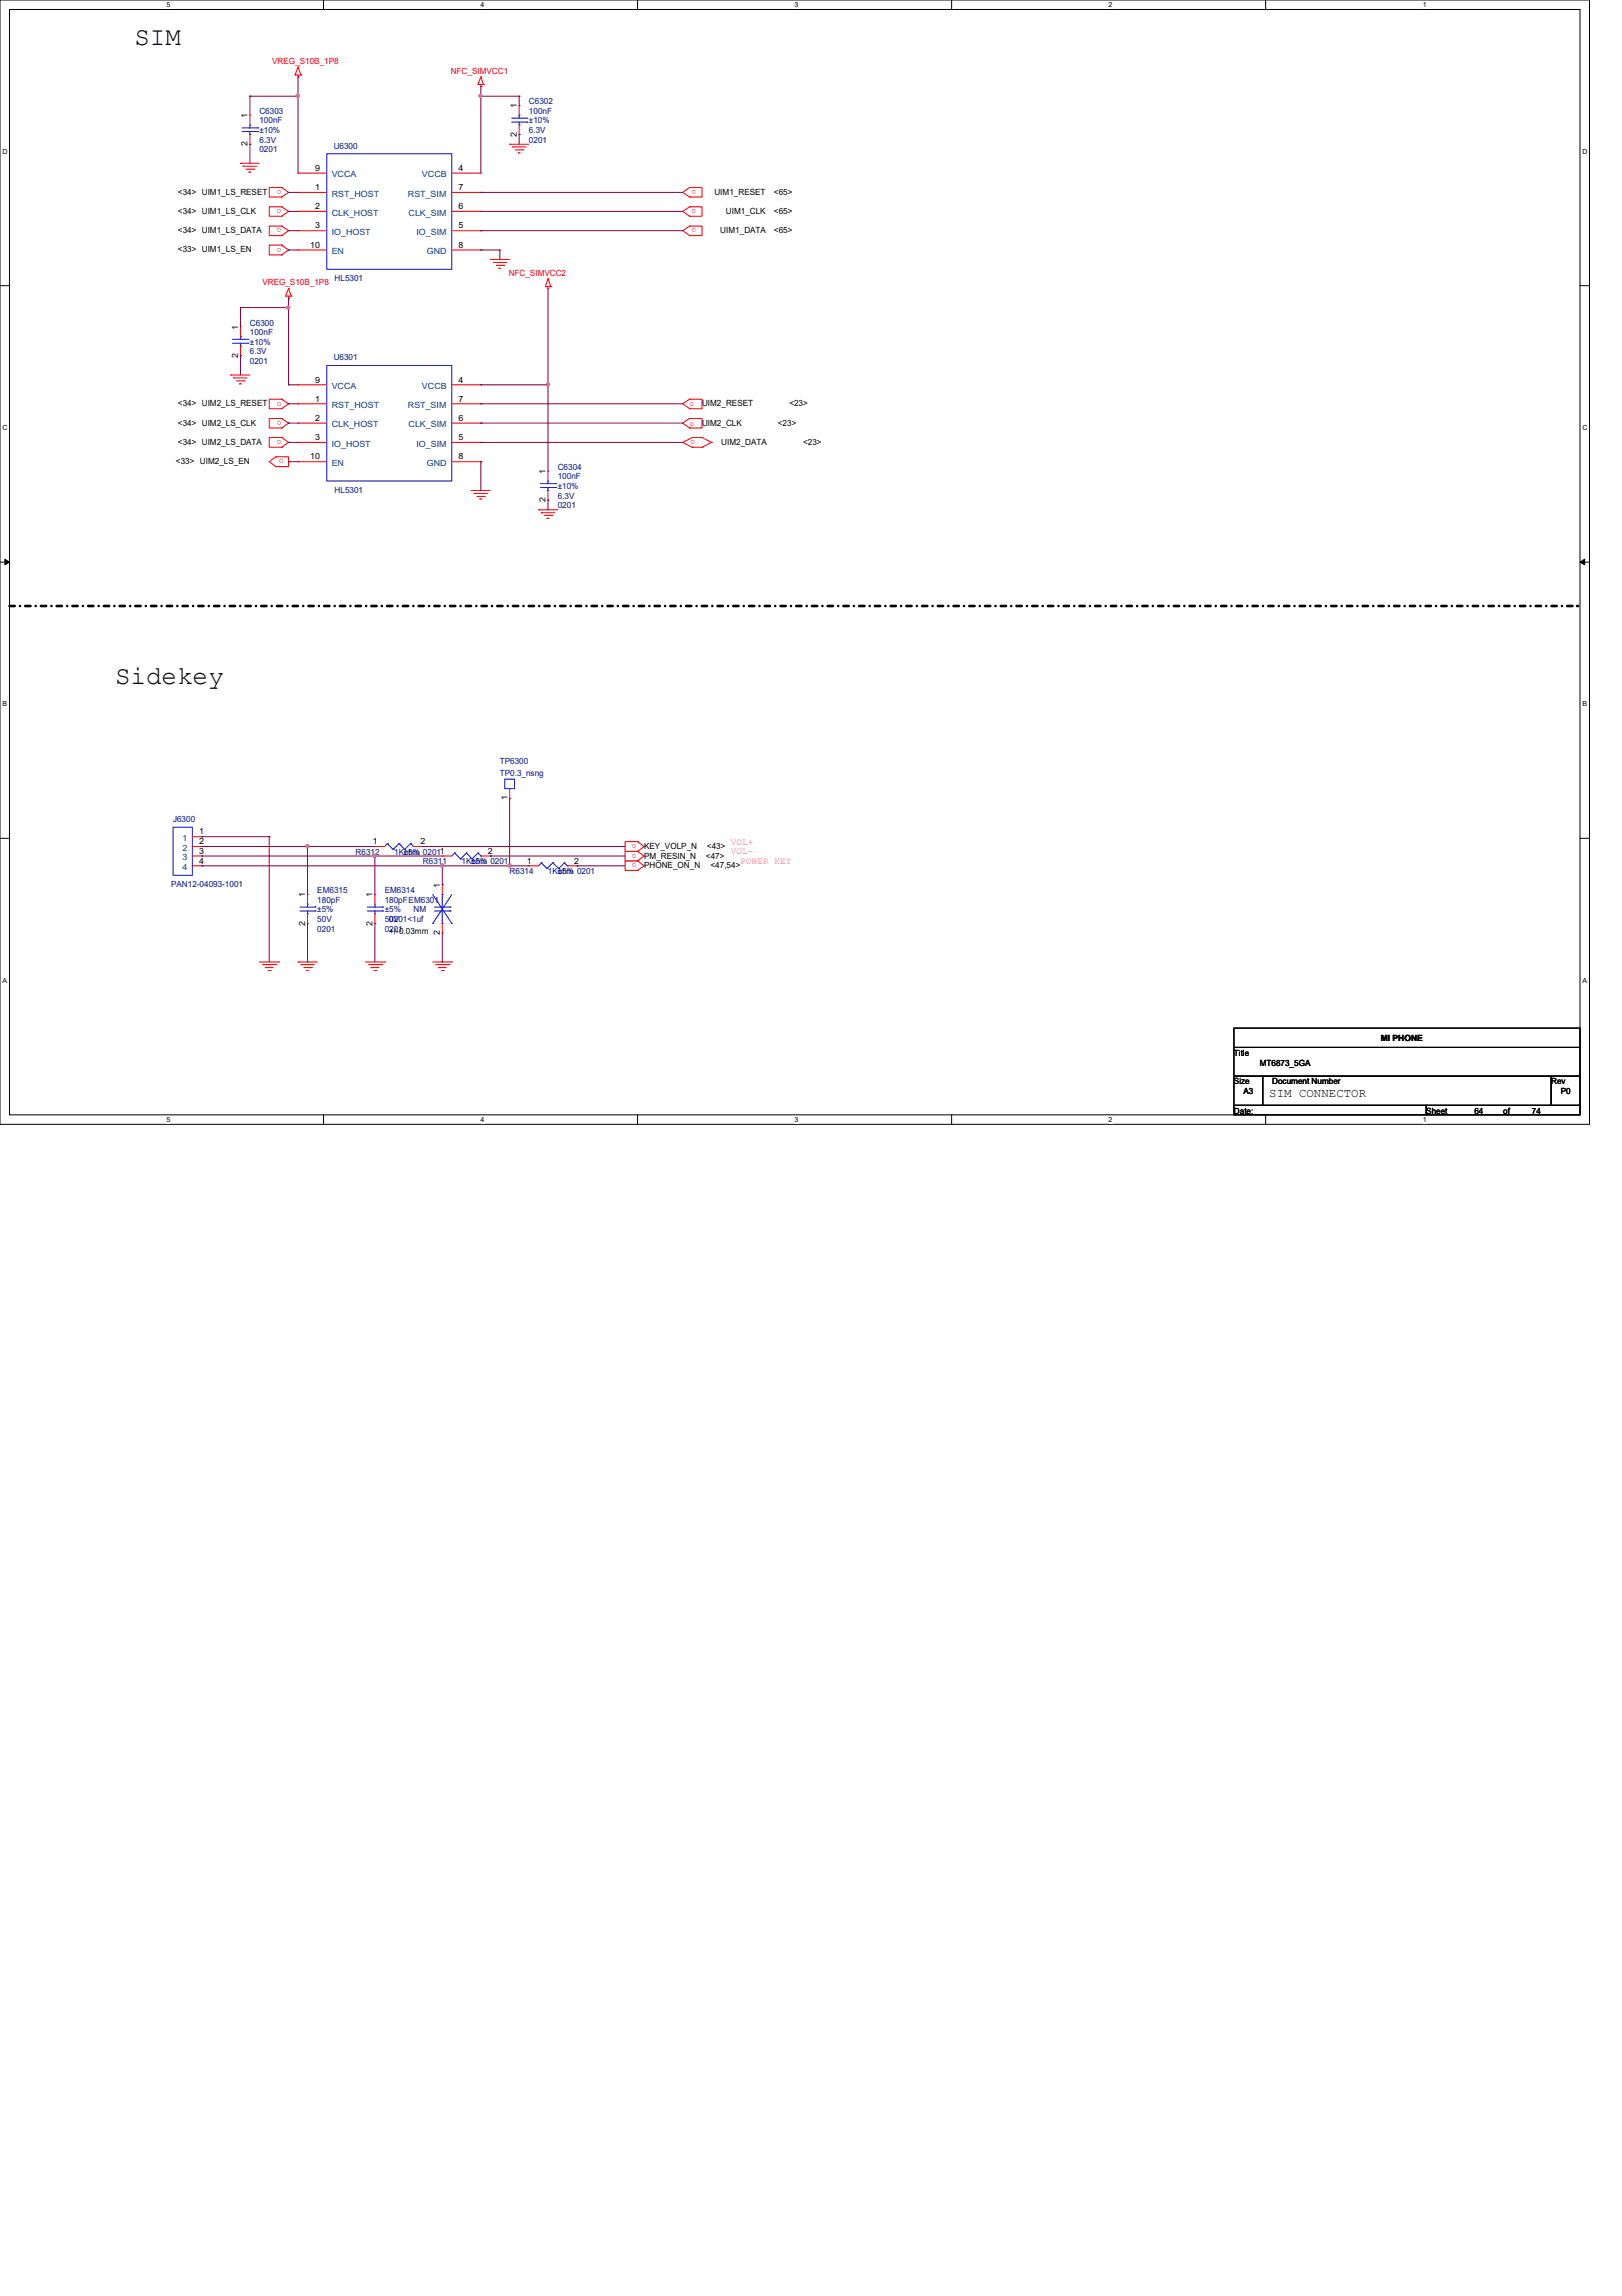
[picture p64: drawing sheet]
<svg xmlns="http://www.w3.org/2000/svg" width="210mm" height="297mm" viewBox="0 0 210 297" stroke-linecap="round" stroke-linejoin="round" font-family="sans-serif">
<defs><g id="words">
<g font-size="3.3">
<text x="17.4" y="5.8">SIM</text>
<text x="14.9" y="88.5">Sidekey</text>
</g>
<text font-size="1.6" x="164.3" y="141.9">SIM CONNECTOR</text>
<g font-size="1.2" fill="#f0f">
<text x="94.6" y="110.5">VOL-</text>
<text x="94.6" y="109.3">VOL+</text>
<text x="95.8" y="111.8">POWER KEY</text>
</g>
<g font-size="1.1" fill="#f00">
<text x="35.2" y="8.3">VREG_S10B_1P8</text>
<text x="58.3" y="9.5">NFC_SIMVCC1</text>
<text x="36.4" y="29.5" transform="rotate(-180 36.4 29.5)">o</text>
<text x="36.4" y="24.6" transform="rotate(-180 36.4 24.6)">o</text>
<text x="36.4" y="27.1" transform="rotate(-180 36.4 27.1)">o</text>
<text x="90.1" y="24.6" transform="rotate(-180 90.1 24.6)">o</text>
<text x="90.1" y="27.1" transform="rotate(-180 90.1 27.1)">o</text>
<text x="90.1" y="29.5" transform="rotate(-180 90.1 29.5)">o</text>
<text x="36.4" y="32" transform="rotate(-180 36.4 32)">o</text>
<text x="65.8" y="35.6">NFC_SIMVCC2</text>
<text x="34" y="36.9">VREG_S10B_1P8</text>
<text x="36.4" y="51.9" transform="rotate(-180 36.4 51.9)">o</text>
<text x="89.2" y="52.6">o</text>
<text x="36.4" y="54.4" transform="rotate(-180 36.4 54.4)">o</text>
<text x="36.4" y="56.9" transform="rotate(-180 36.4 56.9)">o</text>
<text x="36.7" y="59.4" transform="rotate(-180 36.7 59.4)">o</text>
<text x="89.2" y="55.1">o</text>
<text x="90" y="56.9" transform="rotate(-180 90 56.9)">o</text>
<text x="82.4" y="109.2" transform="rotate(-180 82.4 109.2)">o</text>
<text x="82.4" y="110.4" transform="rotate(-180 82.4 110.4)">o</text>
<text x="82.4" y="111.7" transform="rotate(-180 82.4 111.7)">o</text>
</g>
<g font-size="1.1">
<text x="32" y="15.3" transform="rotate(-90 32 15.3)">1</text>
<text x="66.9" y="17.7" transform="rotate(-90 66.9 17.7)">2</text>
<text x="66.9" y="14" transform="rotate(-90 66.9 14)">1</text>
<text x="32" y="18.9" transform="rotate(-90 32 18.9)">2</text>
<text x="40.8" y="22.1">9</text>
<text x="59.4" y="22.1">4</text>
<text x="23" y="25.2">&lt;34&gt; UIM1_LS_RESET</text>
<text x="23" y="27.7">&lt;34&gt; UIM1_LS_CLK</text>
<text x="40.8" y="24.6">1</text>
<text x="40.8" y="27.1">2</text>
<text x="40.8" y="29.5">3</text>
<text x="59.4" y="27.1">6</text>
<text x="59.4" y="24.6">7</text>
<text x="59.4" y="29.5">5</text>
<text x="92.5" y="25.2">UIM1_RESET</text>
<text x="93.9" y="27.7">UIM1_CLK</text>
<text x="100.2" y="27.7">&lt;65&gt;</text>
<text x="100.2" y="25.2">&lt;65&gt;</text>
<text x="23" y="30.2">&lt;34&gt; UIM1_LS_DATA</text>
<text x="23" y="32.6">&lt;33&gt; UIM1_LS_EN</text>
<text x="40.1" y="32">10</text>
<text x="59.4" y="32">8</text>
<text x="93.2" y="30.2">UIM1_DATA</text>
<text x="100.2" y="30.2">&lt;65&gt;</text>
<text x="30.8" y="46.3" transform="rotate(-90 30.8 46.3)">2</text>
<text x="30.8" y="42.7" transform="rotate(-90 30.8 42.7)">1</text>
<text x="23" y="52.6">&lt;34&gt; UIM2_LS_RESET</text>
<text x="40.8" y="51.9">1</text>
<text x="40.8" y="49.5">9</text>
<text x="59.4" y="51.9">7</text>
<text x="59.4" y="49.5">4</text>
<text x="90.8" y="52.6">UIM2_RESET</text>
<text x="102.2" y="52.6">&lt;23&gt;</text>
<text x="23" y="55.1">&lt;34&gt; UIM2_LS_CLK</text>
<text x="23" y="57.5">&lt;34&gt; UIM2_LS_DATA</text>
<text x="40.1" y="59.4">10</text>
<text x="40.8" y="54.4">2</text>
<text x="40.8" y="56.9">3</text>
<text x="59.4" y="54.4">6</text>
<text x="59.4" y="59.4">8</text>
<text x="59.4" y="56.9">5</text>
<text x="90.8" y="55.1">UIM2_CLK</text>
<text x="93.3" y="57.5">UIM2_DATA</text>
<text x="100.7" y="55.1">&lt;23&gt;</text>
<text x="103.9" y="57.5">&lt;23&gt;</text>
<text x="22.8" y="60">&lt;33&gt; UIM2_LS_EN</text>
<text x="70.6" y="65" transform="rotate(-90 70.6 65)">2</text>
<text x="70.6" y="61.3" transform="rotate(-90 70.6 61.3)">1</text>
<text x="25.8" y="107.9">1</text>
<text x="65.7" y="103.5" transform="rotate(-90 65.7 103.5)">1</text>
<text x="25.8" y="109.2">2</text>
<text x="25.8" y="110.4">3</text>
<text x="25.8" y="111.7">4</text>
<text x="48.3" y="109.2">1</text>
<text x="54.4" y="109.2">2</text>
<text x="63.1" y="110.4">2</text>
<text x="68.2" y="111.7">1</text>
<text x="74.3" y="111.7">2</text>
<text x="83.4" y="109.8">KEY_VOLP_N</text>
<text x="83.4" y="111.1">PM_RESIN_N</text>
<text x="83.4" y="112.3">PHONE_ON_N</text>
<text x="91.4" y="111.1">&lt;47&gt;</text>
<text x="91.5" y="109.8">&lt;43&gt;</text>
<text x="91.9" y="112.3">&lt;47,54&gt;</text>
<text x="39.5" y="119.8" transform="rotate(-90 39.5 119.8)">2</text>
<text x="39.5" y="116.1" transform="rotate(-90 39.5 116.1)">1</text>
<text x="48.2" y="119.8" transform="rotate(-90 48.2 119.8)">2</text>
<text x="48.2" y="116.1" transform="rotate(-90 48.2 116.1)">1</text>
<text x="56.9" y="114.9" transform="rotate(-90 56.9 114.9)">1</text>
<text x="50.4" y="120.8">+/-0.03mm</text>
<text x="56.9" y="121" transform="rotate(-90 56.9 121)">2</text>
<text x="159.7" y="136.6">Title</text>
<text x="163" y="138">MT6873_5GA</text>
<text x="178.7" y="134.7">MI PHONE</text>
<text x="159.7" y="140.3">Size</text>
<text x="160.9" y="141.6">A3</text>
<text x="164.6" y="140.3">Document Number</text>
<text x="200.7" y="140.3">Rev</text>
<text x="202" y="141.6">P0</text>
<text x="159.7" y="144.1">Date:</text>
<text x="184.6" y="144.1">Sheet</text>
<text x="190.8" y="144.1">64</text>
<text x="194.5" y="144.1">of</text>
<text x="198.2" y="144.1">74</text>
</g>
<g font-size="1.1" fill="#000080">
<text x="33.6" y="14.7">C6303</text>
<text x="33.6" y="16">100nF</text>
<text x="33.6" y="17.2">±10%</text>
<text x="68.5" y="13.5">C6302</text>
<text x="68.5" y="14.7">100nF</text>
<text x="68.5" y="17.2">6.3V</text>
<text x="68.5" y="16">±10%</text>
<text x="33.6" y="19.7">0201</text>
<text x="33.6" y="18.5">6.3V</text>
<text x="43.2" y="19.2">U6300</text>
<text x="68.5" y="18.5">0201</text>
<text x="43.3" y="36.4">HL5301</text>
<text x="32.3" y="42.1">C6300</text>
<text x="32.3" y="43.3">100nF</text>
<text x="32.3" y="47.1">0201</text>
<text x="32.3" y="45.8">6.3V</text>
<text x="32.3" y="44.6">±10%</text>
<text x="43.2" y="46.6">U6301</text>
<text x="43.3" y="63.8">HL5301</text>
<text x="72.2" y="60.8">C6304</text>
<text x="72.2" y="62">100nF</text>
<text x="72.2" y="65.7">0201</text>
<text x="72.2" y="64.5">6.3V</text>
<text x="72.2" y="63.3">±10%</text>
<text x="64.7" y="98.8">TP6300</text>
<text x="64.7" y="100.4">TP0.3_nsng</text>
<text x="22.4" y="106.3">J6300</text>
<text x="46" y="110.6">R6312</text>
<text x="51" y="110.6">1Kohm</text>
<text x="52.2" y="110.6">±5% 02011</text>
<text x="54.7" y="111.8">R6311</text>
<text x="59.7" y="111.8">1Kohm</text>
<text x="61" y="111.8">±5% 0201</text>
<text x="66" y="113.1">R6314</text>
<text x="70.9" y="113.1">1Kohm</text>
<text x="72.2" y="113.1">±5% 0201</text>
<text x="22.1" y="114.8">PAN12-04093-1001</text>
<text x="41.1" y="115.5">EM6315</text>
<text x="41.1" y="116.8">180pF</text>
<text x="41.1" y="119.3">50V</text>
<text x="41.1" y="118">±5%</text>
<text x="49.8" y="115.5">EM6314</text>
<text x="49.8" y="116.8">180pFEM6301</text>
<text x="49.8" y="119.3">50V</text>
<text x="49.8" y="118">±5%</text>
<text x="50.4" y="119.3">0201&lt;1uf</text>
<text x="53.5" y="118">NM</text>
<text x="41.1" y="120.5">0201</text>
<text x="49.8" y="120.5">0201</text>
</g>
<g font-size="1.1" fill="#004080">
<text x="42.9" y="22.9">VCCA</text>
<text x="54.6" y="22.9">VCCB</text>
<text x="42.9" y="25.4">RST_HOST</text>
<text x="42.9" y="27.9">CLK_HOST</text>
<text x="52.8" y="25.4">RST_SIM</text>
<text x="52.9" y="27.9">CLK_SIM</text>
<text x="42.9" y="30.4">IO_HOST</text>
<text x="42.9" y="32.9">EN</text>
<text x="53.9" y="30.4">IO_SIM</text>
<text x="55.2" y="32.9">GND</text>
<text x="42.9" y="52.8">RST_HOST</text>
<text x="42.9" y="50.3">VCCA</text>
<text x="52.8" y="52.8">RST_SIM</text>
<text x="54.6" y="50.3">VCCB</text>
<text x="42.9" y="55.3">CLK_HOST</text>
<text x="42.9" y="57.8">IO_HOST</text>
<text x="52.9" y="55.3">CLK_SIM</text>
<text x="53.9" y="57.8">IO_SIM</text>
<text x="42.9" y="60.3">EN</text>
<text x="55.2" y="60.3">GND</text>
<text x="23.6" y="110.1">2</text>
<text x="23.6" y="111.3">3</text>
<text x="23.6" y="112.6">4</text>
<text x="23.6" y="108.8">1</text>
</g>
<g font-size=".9">
<text x="21.5" y=".9">5</text>
<text x="62.2" y=".9">4</text>
<text x="102.8" y=".9">3</text>
<text x="143.5" y=".9">2</text>
<text x="184.1" y=".9">1</text>
<text x=".3" y="19.9">D</text>
<text x="204.8" y="19.9">D</text>
<text x=".3" y="55.6">C</text>
<text x="204.8" y="55.6">C</text>
<text x=".3" y="91.4">B</text>
<text x="204.8" y="91.4">B</text>
<text x=".3" y="127.1">A</text>
<text x="204.8" y="127.1">A</text>
<text x="21.5" y="145.2">5</text>
<text x="62.2" y="145.2">4</text>
<text x="102.8" y="145.2">3</text>
<text x="143.5" y="145.2">2</text>
<text x="184.1" y="145.2">1</text>
</g>
</g></defs>
<path d="M0 0h205.7v145.5h-205.7zM1.2 1.2h203.3v143h-203.3z" fill="none" stroke="#000" stroke-width=".13"/>
<g fill="#fff">
<path d="M21.5 .1h.6v1h-.6z"/>
<path d="M21.5 144.4h.6v1h-.6z"/>
</g>
<path d="M41.9 0v1.2M41.9 144.2v1.3" fill="none" stroke="#000" stroke-width=".13"/>
<g fill="#fff">
<path d="M62.2 .1h.5v1h-.5z"/>
<path d="M62.2 144.4h.5v1h-.5z"/>
</g>
<path d="M82.5 0v1.2M82.5 144.2v1.3" fill="none" stroke="#000" stroke-width=".13"/>
<g fill="#fff">
<path d="M102.8 .1h.5v1h-.5z"/>
<path d="M102.8 144.4h.5v1h-.5z"/>
</g>
<path d="M123.1 0v1.2M123.1 144.2v1.3" fill="none" stroke="#000" stroke-width=".13"/>
<g fill="#fff">
<path d="M143.5 .1h.5v1h-.5z"/>
<path d="M143.5 144.4h.5v1h-.5z"/>
</g>
<path d="M163.8 0v1.2M163.8 144.2v1.3" fill="none" stroke="#000" stroke-width=".13"/>
<g fill="#fff">
<path d="M184.1 .1h.5v1h-.5z"/>
<path d="M184.1 144.4h.5v1h-.5z"/>
<path d="M.3 19.1h.7v1h-.7z"/>
<path d="M204.8 19.1h.6v1h-.6z"/>
<path d="M.3 54.8h.7v1h-.7z"/>
<path d="M204.8 54.8h.6v1h-.6z"/>
</g>
<path d="M0 37h1.2M204.5 37h1.2" fill="none" stroke="#000" stroke-width=".13"/>
<g fill="#fff">
<path d="M.3 90.6h.6v1h-.6z"/>
<path d="M204.8 90.6h.6v1h-.6z"/>
</g>
<path d="M0 72.7h1.2M.6 72.3l.6 .4-.6 .4zM204.5 72.7l.6-.4v.8zM204.5 72.7h1.2" fill="none" stroke="#000" stroke-width=".13"/>
<path d="M.6 72.3l.6 .4-.6 .4zM204.5 72.7l.6-.4v.8z" fill="#000"/>
<g fill="#fff">
<path d="M.3 126.3h.6v1h-.6z"/>
<path d="M204.8 126.3h.6v1h-.6z"/>
</g>
<path d="M0 108.5h1.2M204.5 108.5h1.2M159.7 133h44.8v2.5h-44.8zM159.7 135.5h44.8v3.7h-44.8zM159.7 139.2h3.7v3.8h-3.7zM163.4 139.2h37.3v3.8h-37.3zM200.7 139.2h3.8v3.8h-3.8zM159.7 143h24.9v1.2h-24.9zM184.6 143h19.9v1.2h-19.9z" fill="none" stroke="#000" stroke-width=".13"/>
<path d="M1.2 78.4h202.9" fill="none" stroke="#000" stroke-width=".34" stroke-dasharray=".7 .7 0 .7"/>
<circle cx="204.1" cy="78.4" r=".17" fill="#000" stroke-dasharray=".7 .7 0 .7"/>
<g fill="none" stroke="#f00" stroke-width=".13">
<path d="M32.3 14.9h.1M32.3 18.7h.1M32.3 14.9v1.3M32.3 17.4v1.3M38.2 9.7h.1M38.2 9.7h.7M38.6 8.7l.3 1M38.6 9.9h.1M38.6 8.7h.1M38.6 9.7v.2M38.6 8.7l-.4 1M38.9 9.7h.1"/>
<path d="M61.8 10.9h.1M61.8 10.9h.8M62.2 9.9l-.4 1M62.2 11.2h.1M62.2 9.9h.1M62.2 10.9v.3M62.2 9.9l.4 1M62.6 10.9h.1M66 18.7h.1M66 18.7h2.5M66.3 19h1.8M66.3 19h.1"/>
<path d="M66.7 19.4h1M67.1 19.8h.1M67.1 19.8h.2M67.2 13.7h.1M67.2 17.4h.1M67.2 13.7v1.2M67.2 16.2v1.2M67.7 19.4h.1M31.1 21.1h2.5M31.1 21.1h.1M31.5 21.5h.1M31.5 21.5h1.7"/>
<path d="M31.8 21.9h1.1M32.2 22.3h.1M32.2 22.3h.3M32.9 21.9h.1M36.4 24.3l.9 .6-.9 .6M36.4 26.8l.9 .5-.9 .7M36.4 29.3l.9 .5-.9 .7M36.4 31.7l.9 .6-.9 .7M36.4 25.5h.1M36.4 24.3h.1M36.4 24.3h-1.6v1.2h1.6M36.4 28h.1"/>
<path d="M36.4 26.8h.1M36.4 26.8h-1.6v1.2h1.6M36.4 30.5h.1M36.4 29.3h.1M36.4 29.3h-1.6v1.2h1.6M36.4 33h.1M36.4 31.7h.1M36.4 31.7h-1.6v1.3h1.6M37 38.3h.1M37 38.3h.7M37.3 37.3l.4 1M37.3 38.6h.1"/>
<path d="M37.3 37.3h.1M37.3 38.3v.3M37.3 37.3l-.3 1M37.7 38.3h.1M38.6 24.9h3.7M38.6 27.3h3.7M38.6 29.8h3.7M38.6 22.4h3.7M38.6 32.3h3.7M38.6 24.9h.1M38.6 27.3h.1M38.6 29.8h.1"/>
<path d="M38.6 22.4h.1M38.6 32.3h.1M58.5 24.9h3.7M58.5 27.3h3.7M58.5 29.8h3.7M58.5 22.4h3.7M58.5 32.3h3.7M62.2 22.4h.1M62.2 29.8h.1M62.2 27.3h.1M62.2 24.9h.1M62.2 32.3h.1"/>
<path d="M63.5 33.6h.1M63.5 33.6h2.5M63.8 34h1.8M63.8 34h.1M64.2 34.3h1M64.6 34.7h.1M64.6 34.7h.2M65.2 34.3h.1M70.6 37.1h.1M70.6 37.1h.7M70.9 36.1l-.3 1M70.9 37.3h.1"/>
<path d="M70.9 36.1h.1M70.9 37.1v.2M70.9 36.1l.4 1M71.3 37.1h.1M89.2 24.3l-.9 .6 .9 .6M89.2 26.8l-.9 .5 .9 .7M89.2 29.3l-.9 .5 .9 .7M89.2 25.5h.1M89.2 24.3h.1M89.2 24.3h1.6v1.2h-1.6M89.2 28h.1M89.2 26.8h.1"/>
<path d="M89.2 26.8h1.6v1.2h-1.6M89.2 30.5h.1M89.2 29.3h.1M89.2 29.3h1.6v1.2h-1.6M29.8 48.5h.1M29.8 48.5h2.5M30.2 48.9h1.8M30.2 48.9h.1M30.6 49.3h1M31 49.7h.1M31 49.7h.2M31.1 42.3h.1"/>
<path d="M31.1 46h.1M31.1 42.3v1.3M31.1 44.8v1.2M31.6 49.3h.1M35.7 59.1l-.9 .6 .9 .7M35.7 59.1h.1M35.7 59.1h1.6v1.3h-1.6M36.4 51.6l.9 .6-.9 .7M36.4 54.1l.9 .6-.9 .7M36.4 56.6l.9 .6-.9 .7M36.4 52.9h.1M36.4 51.6h.1"/>
<path d="M36.4 51.6h-1.6v1.3h1.6M36.4 55.4h.1M36.4 54.1h.1M36.4 54.1h-1.6v1.3h1.6M36.4 57.9h.1M36.4 56.6h.1M36.4 56.6h-1.6v1.3h1.6M38.6 52.2h3.7M38.6 54.7h3.7M38.6 57.2h3.7M38.6 49.8h3.7M38.6 59.7h3.7"/>
<path d="M38.6 52.2h.1M38.6 54.7h.1M38.6 57.2h.1M38.6 49.8h.1M38.6 59.7h.1M58.5 52.2h3.7M58.5 54.7h3.7M58.5 57.2h3.7M58.5 49.8h3.7M58.5 59.7h3.7M62.2 49.8h.1M62.2 57.2h.1"/>
<path d="M62.2 54.7h.1M62.2 52.2h.1M62.2 59.7h.1M88.3 57.2h.1M88.3 57.2l1.3 .7M89.2 51.6l-.9 .6 .9 .7M89.2 54.1l-.9 .6 .9 .7M89.2 51.6h.1M89.2 52.9h.1M89.2 51.6h1.6v1.3h-1.6M89.2 54.1h.1M89.2 55.4h.1"/>
<path d="M89.2 54.1h1.6v1.3h-1.6M89.6 56.6l-1.3 .6M89.6 57.9h1.2M89.6 57.9h.1M89.6 56.6h.1M89.6 56.6h1.2M90.8 57.9h.1M90.8 56.6h.1M90.8 56.6l1.3 .6M92.1 57.2h.1M92.1 57.2l-1.3 .7M35.7 60.4h.1"/>
<path d="M61 63.5h2.5M61 63.5h.1M61.3 63.8h.1M61.3 63.8h1.8M61.7 64.2h1M62.1 64.6h.1M62.1 64.6h.3M62.7 64.2h.1M69.7 66h.1M69.7 66h2.5M70.1 66.3h1.7M70.1 66.3h.1"/>
<path d="M70.4 66.7h1M70.8 67.1h.1M70.8 67.1h.2M70.9 61h.1M70.9 64.7h.1M70.9 61v1.2M70.9 63.5v1.2M71.4 66.7h.1M24.9 109.5h1.2M24.9 110.7h1.2M24.9 112h1.2M24.9 108.2h1.2"/>
<path d="M26.1 109.5h.1M26.1 110.7h.1M26.1 112h.1M26.1 108.2h.1M39.8 115.7h.1M39.8 119.5h.1M39.8 115.7v1.3M39.8 118.2v1.3M48.5 109.5h1.3M48.5 109.5h.1M48.5 115.7h.1M48.5 119.5h.1"/>
<path d="M48.5 115.7v1.3M48.5 118.2v1.3M53.5 109.5h1.2M54.7 109.5h.1M57.2 114.5h.1M57.2 110.7h.1M57.2 114.5v1.2M57.2 119.5v1.2M57.2 110.7h1.3M62.2 110.7h1.3M63.5 110.7h.1M66 103.3h.1"/>
<path d="M66 102v1.3M68.5 112h1.2M68.5 112h.1M73.4 112h1.3M74.7 112h.1M82.5 110.2h.1M82.5 108.9h.1M82.5 108.9h-1.6v1.3h1.6M82.5 111.4h.1M82.5 110.2h-1.6v1.2h1.6M82.5 112.6h.1M82.5 111.4h-1.6v1.2h1.6"/>
<path d="M82.5 108.9l.9 .6-.9 .7M82.5 110.2l.9 .5-.9 .7M82.5 111.4l.9 .6-.9 .6M33.6 124.5h2.5M34 124.8h1.7M34.3 125.2h1M34.3 125.2h.1M34.7 125.6h.3M35 125.6h.1M35.7 124.8h.1M36.1 124.5h.1M38.6 124.5h2.5"/>
<path d="M38.6 124.5h.1M38.9 124.8h.1M38.9 124.8h1.8M39.3 125.2h1M39.7 125.6h.1M39.7 125.6h.2M40.3 125.2h.1M47.3 124.5h2.5M47.7 124.8h1.7M48 125.2h1M48 125.2h.1M48.4 125.6h.2"/>
<path d="M48.6 125.6h.1M49.4 124.8h.1M49.8 124.5h.1M56 124.5h2.5M56.3 124.8h1.8M56.7 125.2h1M56.7 125.2h.1M57.1 125.6h.3M57.2 120.7h.1M57.4 125.6h.1M58.1 124.8h.1M58.5 124.5h.1"/>
</g>
<g fill="none" stroke="#00f" stroke-width=".13">
<path d="M31.3 16.6h2.1M31.3 17h2.1M32.3 16.2h.1M32.3 17.4h.1M32.3 16.2v.4M32.3 17v.4M33.4 16.6h.1M33.4 17h.1M42.3 19.9h16.2v14.9h-16.2zM66.2 15.3h2M66.2 15.8h2M67.2 14.9h.1"/>
<path d="M67.2 16.2h.1M67.2 14.9v.4M67.2 15.8v.4M68.2 15.3h.1M68.2 15.8h.1M30.1 43.9h2M30.1 44.4h2M31.1 43.6h.1M31.1 44.8h.1M31.1 43.6v.3M31.1 44.4v.4M32.1 43.9h.1"/>
<path d="M32.1 44.4h.1M42.3 47.3h16.2v14.9h-16.2zM69.9 62.6h2M69.9 63.1h2M70.9 62.2h.1M70.9 63.5h.1M70.9 62.2v.4M70.9 63.1v.4M71.9 62.6h.1M71.9 63.1h.1M22.4 107h2.5v6.2h-2.5zM38.8 117.3h2"/>
<path d="M38.8 117.9h2M39.8 117h.1M39.8 118.2h.1M39.8 117v.3M39.8 117.9v.3M40.8 117.3h.1M40.8 117.9h.1M47.5 117.3h2M47.5 117.9h2M48.5 117h.1M48.5 118.2h.1M48.5 117v.3"/>
<path d="M48.5 117.9v.3M49.5 117.3h.1M49.5 117.9h.1M50.1 109.1l-.3 .4M50.1 109.1h.1M50.1 109.1l.8 .8M50.9 109.9h.1M51.6 109.1l-.7 .8M51.6 109.1h.1M51.6 109.1l.8 .8M52.4 109.9h.1M53.1 109.1h.1"/>
<path d="M53.1 109.1l.4 .4M53.1 109.1l-.7 .8M53.5 109.5h.1M56 119.5h.1M56 115.7l2.5 3.8M56.2 117.3h2.1M56.2 117.9h2.1M57.2 115.7h.1M57.2 119.5h.1M57.2 115.7v1.6M57.2 117.9v1.6M58.3 117.3h.1"/>
<path d="M58.3 117.9h.1M58.5 119.5h.1M58.5 115.7l-2.5 3.8M58.8 110.4l-.3 .3M58.8 110.4h.1M58.8 110.4l.8 .7M59.6 111.1h.1M60.4 110.4l-.8 .7M60.4 110.4h.1M60.4 110.4l.7 .7M61.1 111.1h.1M61.8 110.4h.1"/>
<path d="M61.8 110.4l.4 .3M61.8 110.4l-.7 .7M62.2 110.7h.1M65.3 100.8h1.3v1.2h-1.3zM70.1 111.6l-.4 .4M70.1 111.6h.1M70.1 111.6l.7 .8M70.8 112.4h.1M71.5 111.6l-.7 .8M71.5 111.6h.1M71.5 111.6l.8 .8M72.3 112.4h.1"/>
<path d="M73 111.6l-.7 .8M73 111.6h.1M73 111.6l.4 .4M73.4 112h.1"/>
</g>
<g fill="none" stroke="#800040" stroke-width=".13">
<path d="M26.1 108.2h8.7M26.1 109.5h22.4M26.1 109.5h.1M26.1 108.2h.1M26.1 110.7h.1M26.1 110.7h31.1M34.8 108.2h.1M34.8 108.2v16.3M39.8 109.5h.1M39.8 119.5v5M48.5 110.7h.1M54.7 109.5h26.2"/>
<path d="M54.7 109.5h.1M39.8 124.5h.1"/>
</g>
<path d="M48.3 110.5h.3l.1 .2-.1 .2-.1 .1-.2-.1z" fill-rule="evenodd" fill="#f0f"/>
<path d="M48.3 110.5h.3l.1 .2-.1 .2-.1 .1-.2-.1z" fill="none" stroke="#f0f" stroke-width=".13"/>
<path d="M26.1 112h31.1M26.1 112h.1M63.5 110.7h.1M63.5 110.7h17.4" fill="none" stroke="#800040" stroke-width=".13"/>
<path d="M57 111.8h.4v.2v.1l-.2 .1-.2-.1z" fill-rule="evenodd" fill="#f0f"/>
<path d="M57 111.8h.4v.2v.1l-.2 .1-.2-.1z" fill="none" stroke="#f0f" stroke-width=".13"/>
<path d="M39.8 109.5h.1M39.8 109.5v6.2M48.5 119.5h.1M48.5 119.5v5M57.2 114.5h.1M66 112h-8.8v2.5M66 112h.1M74.7 112h6.2M74.7 112h.1" fill="none" stroke="#800040" stroke-width=".13"/>
<path d="M39.6 109.3h.3l.1 .2-.1 .1-.1 .1-.2-.1z" fill-rule="evenodd" fill="#f0f"/>
<path d="M39.6 109.3h.3l.1 .2-.1 .1-.1 .1-.2-.1z" fill="none" stroke="#f0f" stroke-width=".13"/>
<path d="M32.3 12.4h6.3M32.3 12.4h.1M32.3 12.4v2.5M38.6 9.9h.1M38.6 12.4h.1M38.6 9.9v12.5M62.2 11.2h.1M62.2 11.2v1.2" fill="none" stroke="#800040" stroke-width=".13"/>
<path d="M38.4 12.3h.3l.1 .1-.1 .1-.2 .1-.1-.1z" fill-rule="evenodd" fill="#f0f"/>
<path d="M38.4 12.3h.3l.1 .1-.1 .1-.2 .1-.1-.1z" fill="none" stroke="#f0f" stroke-width=".13"/>
<path d="M62.2 12.4h.1M62.2 12.4v10M62.2 12.4h5" fill="none" stroke="#800040" stroke-width=".13"/>
<path d="M62 12.3h.3l.1 .1-.1 .1-.1 .1-.2-.1z" fill-rule="evenodd" fill="#f0f"/>
<path d="M62 12.3h.3l.1 .1-.1 .1-.1 .1-.2-.1z" fill="none" stroke="#f0f" stroke-width=".13"/>
<g fill="none" stroke="#800040" stroke-width=".13">
<path d="M32.3 18.7h.1M32.3 18.7v2.4M67.2 12.4h.1M67.2 17.4h.1M67.2 12.4v1.3M67.2 17.4v1.3M37.3 24.9h.1M37.3 27.3h.1M37.3 29.8h.1M37.3 32.3h.1M37.3 24.9h1.3M37.3 27.3h1.3"/>
<path d="M37.3 29.8h1.3M37.3 32.3h1.3M62.2 24.9h26.1M62.2 27.3h26.1M62.2 29.8h26.1M62.2 24.9h.1M62.2 27.3h.1M62.2 29.8h.1M62.2 32.3h.1M62.2 32.3h2.5M64.7 32.3h.1M64.7 32.3v1.3"/>
<path d="M70.9 37.3v12.5M70.9 49.8h.1"/>
</g>
<path d="M70.8 49.6h.2l.1 .1-.1 .2-.1 .1-.1-.1z" fill-rule="evenodd" fill="#f0f"/>
<path d="M70.8 49.6h.2l.1 .1-.1 .2-.1 .1-.1-.1z" fill="none" stroke="#f0f" stroke-width=".13"/>
<path d="M31.1 39.8h6.2M31.1 39.8h.1M31.1 39.8v2.5M37.3 38.6h.1M37.3 39.8h.1M37.3 38.6v11.2" fill="none" stroke="#800040" stroke-width=".13"/>
<path d="M37.1 39.6h.3l.1 .2-.1 .1-.1 .1-.2-.1z" fill-rule="evenodd" fill="#f0f"/>
<path d="M37.1 39.6h.3l.1 .2-.1 .1-.1 .1-.2-.1z" fill="none" stroke="#f0f" stroke-width=".13"/>
<g fill="none" stroke="#800040" stroke-width=".13">
<path d="M31.1 46h.1M31.1 46v2.5M37.3 49.8h.1M37.3 52.2h.1M37.3 54.7h.1M37.3 57.2h.1M37.3 59.7h.1M37.3 49.8h1.3M37.3 52.2h1.3M37.3 54.7h1.3M37.3 57.2h1.3M37.3 59.7h1.3"/>
<path d="M62.2 52.2h26.1M62.2 54.7h26.1M62.2 57.2h26.1M62.2 49.8h.1M62.2 52.2h.1M62.2 54.7h.1M62.2 57.2h.1M62.2 59.7h.1M62.2 59.7v3.8M62.2 49.8h8.7M70.9 49.8h.1M70.9 49.8v11.2"/>
<path d="M70.9 64.7h.1M70.9 64.7v1.3M66 112h.1M66 103.3v8.7"/>
</g>
<path d="M65.8 111.8h.3l.1 .2-.1 .1-.2 .1-.1-.1z" fill-rule="evenodd" fill="#f0f"/>
<path d="M65.8 111.8h.3l.1 .2-.1 .1-.2 .1-.1-.1z" fill="none" stroke="#f0f" stroke-width=".13"/>
<path d="M48.5 110.7h.1M48.5 110.7v5M66 112h2.5M68.5 112h.1M57.2 124.5h.1M57.2 120.7v3.8" fill="none" stroke="#800040" stroke-width=".13"/>
<path d="M48.3 110.5h.3l.1 .2-.1 .2-.1 .1-.2-.1z" fill-rule="evenodd" fill="#f0f"/>
<path d="M48.3 110.5h.3l.1 .2-.1 .2-.1 .1-.2-.1z" fill="none" stroke="#f0f" stroke-width=".13"/>
<path d="M57 111.8h.4v.2v.1l-.2 .1-.2-.1z" fill-rule="evenodd" fill="#f0f"/>
<path d="M57 111.8h.4v.2v.1l-.2 .1-.2-.1z" fill="none" stroke="#f0f" stroke-width=".13"/>
<path d="M39.6 109.3h.3l.1 .2-.1 .1-.1 .1-.2-.1z" fill-rule="evenodd" fill="#f0f"/>
<path d="M39.6 109.3h.3l.1 .2-.1 .1-.1 .1-.2-.1z" fill="none" stroke="#f0f" stroke-width=".13"/>
<path d="M38.4 12.3h.3l.1 .1-.1 .1-.2 .1-.1-.1z" fill-rule="evenodd" fill="#f0f"/>
<path d="M38.4 12.3h.3l.1 .1-.1 .1-.2 .1-.1-.1z" fill="none" stroke="#f0f" stroke-width=".13"/>
<path d="M62 12.3h.3l.1 .1-.1 .1-.1 .1-.2-.1z" fill-rule="evenodd" fill="#f0f"/>
<path d="M62 12.3h.3l.1 .1-.1 .1-.1 .1-.2-.1z" fill="none" stroke="#f0f" stroke-width=".13"/>
<path d="M70.8 49.6h.2l.1 .1-.1 .2-.1 .1-.1-.1z" fill-rule="evenodd" fill="#f0f"/>
<path d="M70.8 49.6h.2l.1 .1-.1 .2-.1 .1-.1-.1z" fill="none" stroke="#f0f" stroke-width=".13"/>
<path d="M37.1 39.6h.3l.1 .2-.1 .1-.1 .1-.2-.1z" fill-rule="evenodd" fill="#f0f"/>
<path d="M37.1 39.6h.3l.1 .2-.1 .1-.1 .1-.2-.1z" fill="none" stroke="#f0f" stroke-width=".13"/>
<path d="M65.8 111.8h.3l.1 .2-.1 .1-.2 .1-.1-.1z" fill-rule="evenodd" fill="#f0f"/>
<path d="M65.8 111.8h.3l.1 .2-.1 .1-.2 .1-.1-.1z" fill="none" stroke="#f0f" stroke-width=".13"/>
<use href="#words"/>
</svg>
